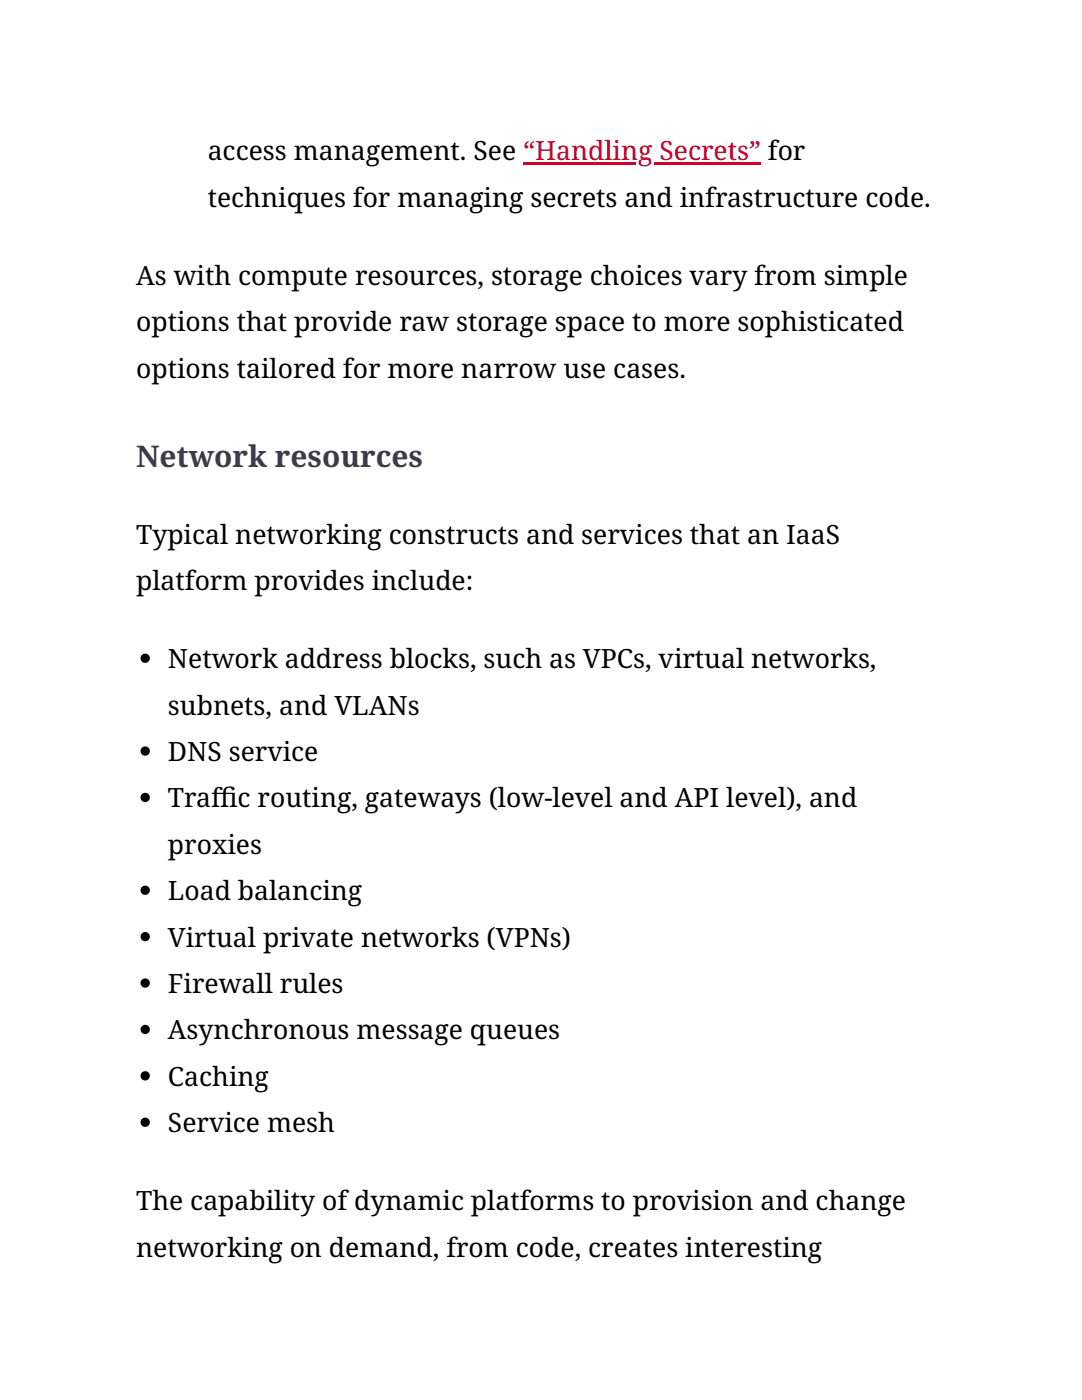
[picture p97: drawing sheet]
<svg xmlns="http://www.w3.org/2000/svg" width="216mm" height="279mm" viewBox="0 0 216 279" stroke-linecap="round" stroke-linejoin="round" font-family="sans-serif">
<defs><g id="words">
<text font-size="6" fill="#3d3b49" x="27.2" y="93.1">Network resources</text>
<g font-size="5.3">
<text x="41.4" y="32">access management. See “Handling Secrets” for</text>
<text x="41.4" y="41.3">techniques for managing secrets and infrastructure code.</text>
<text x="27.2" y="56.9">As with compute resources, storage choices vary from simple</text>
<text x="27.2" y="66.1">options that provide raw storage space to more sophisticated</text>
<text x="27.2" y="75.4">options tailored for more narrow use cases.</text>
<text x="27.2" y="108.5">Typical networking constructs and services that an IaaS</text>
<text x="27.2" y="117.7">platform provides include:</text>
<text x="33.5" y="133.3">Network address blocks, such as VPCs, virtual networks,</text>
<text x="33.5" y="142.6">subnets, and VLANs</text>
<text x="33.5" y="151.9">DNS service</text>
<text x="33.5" y="161.1">Traffi c routing, gateways (low-level and API level), and</text>
<text x="33.5" y="170.4">proxies</text>
<text x="33.5" y="179.7">Load balancing</text>
<text x="33.5" y="188.9">Virtual private networks (VPNs)</text>
<text x="33.5" y="198.2">Firewall rules</text>
<text x="33.5" y="207.4">Asynchronous message queues</text>
<text x="33.5" y="216.7">Caching</text>
<text x="33.5" y="226">Service mesh</text>
<text x="27.2" y="241.6">The capability of dynamic platforms to provision and change</text>
<text x="27.2" y="250.8">networking on demand, from code, creates interesting</text>
</g>
</g></defs>
<path d="M104.4 32.3h47.5v.5h-47.5z" fill="#d3002d"/>
<g fill="#000">
<circle cx="29" cy="131.4" r=".93"/>
<circle cx="29" cy="159.1" r=".93"/>
<circle cx="29" cy="149.9" r=".93"/>
<circle cx="29" cy="177.7" r=".93"/>
<circle cx="29" cy="186.9" r=".93"/>
<circle cx="29" cy="196.2" r=".93"/>
<circle cx="29" cy="205.4" r=".93"/>
<circle cx="29" cy="214.7" r=".93"/>
<circle cx="29" cy="224" r=".93"/>
</g>
<use href="#words"/>
</svg>
